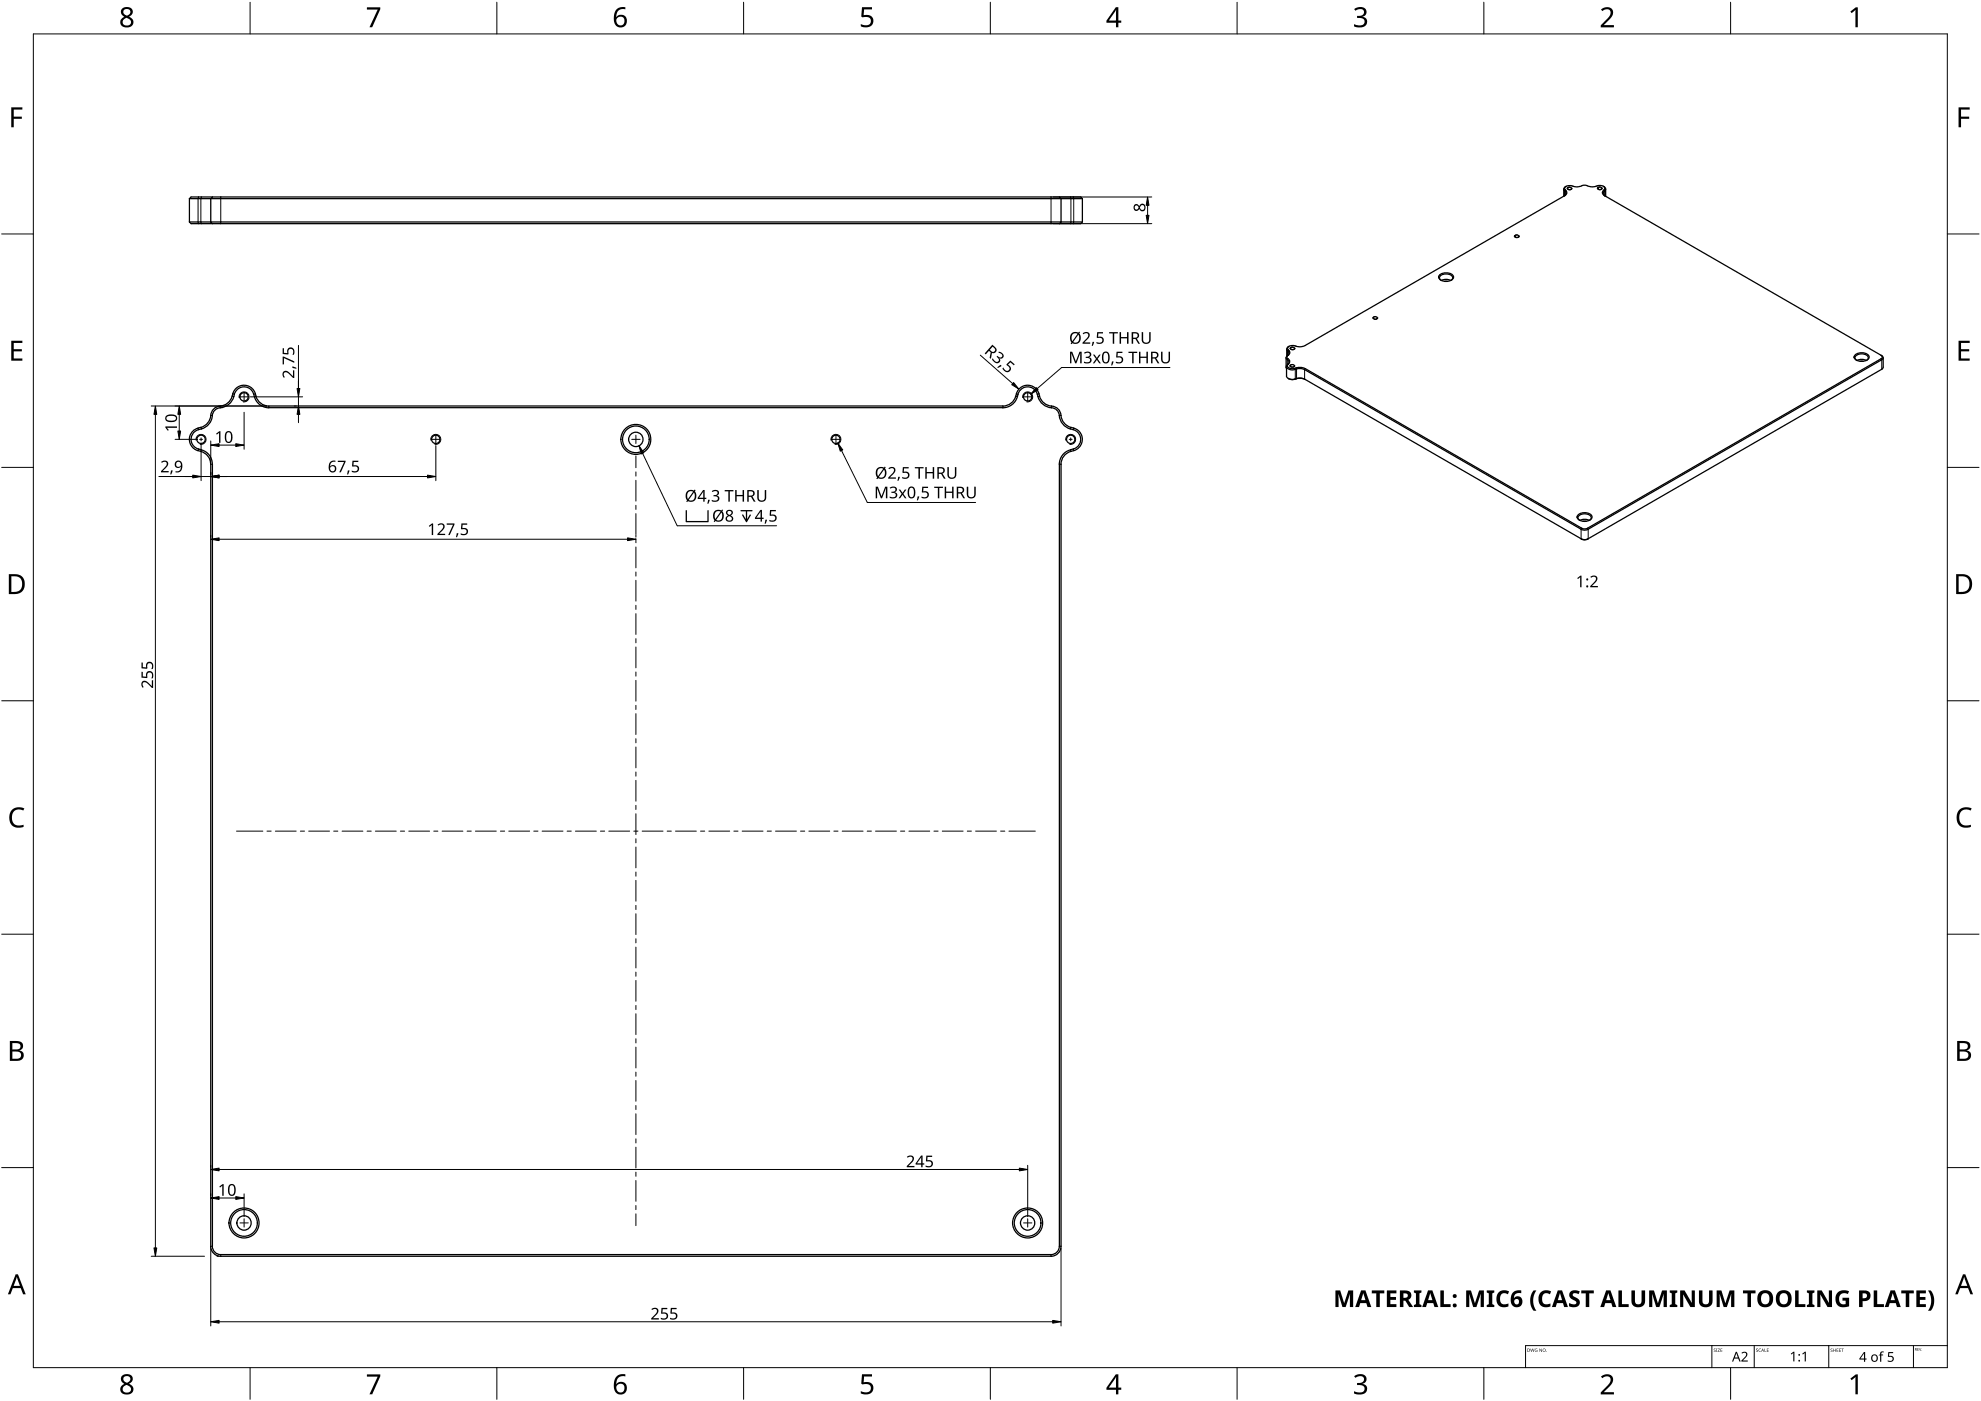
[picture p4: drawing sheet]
<svg xmlns="http://www.w3.org/2000/svg" width="594mm" height="420mm" viewBox="0 0 594 420" stroke-linecap="round" stroke-linejoin="round" font-family="sans-serif">
<g fill="none" stroke="#000" stroke-width=".38">
<path d="M56.8 59.6v7M56.8 59.6l.5-.5h266.8l.5 .5M56.8 59.6h267.8M63.7 59.1l-.5 .5v7l.5 .5M317.7 59.1l.5 .5v7l-.5 .5M324.6 59.6v7M469 56.7v2.1M469.3 57.4l.3 .8-.6 .6M469.4 56l-.5 .7 .5 .7M469.6 57.2l.2 .3v.5l-.6 .7-77.8 44.9M469.6 55.9l-.1 .1M470.2 56.3h1a.54 .54 0 0 1-.5 .6 .54 .54 0 0 1-.5-.6z"/>
<path d="M479 55.8a1.61 1.61 0 0 1 2.2 .8l-.2 .3M479 55.7a4 4 0 0 1-3.5-.1h-.9a5.1 5.1 0 0 1-3.9 .1l-.9 .1-.5 .4-.1 .5 .4 .4M479.2 56.3l.6-.2 .5 .2a.54 .54 0 0 1-.5 .6 .54 .54 0 0 1-.6-.6zM480.8 57.2l-.3 .6 .7 .9M480.8 55.9a.83 .83 0 0 1 .7 .6 .83 .83 0 0 1-.4 .9M481 57.4l-.2 .6 .6 .8M481.1 56.9l-.2 .2M481.2 58.7l83.1 48 .4 .6-.4 .6-88 50.8M481.5 56.7v2.2M56.8 66.6l.5 .5h266.8l.5-.5M56.8 66.6h267.8M454.3 70.7l.6-.2 .5 .2a.54 .54 0 0 1-.5 .5 .54 .54 0 0 1-.6-.5z"/>
<path d="M411.9 95.2l.6-.2 .5 .2a.54 .54 0 0 1-.5 .5 .54 .54 0 0 1-.6-.5zM431.7 82.4a3.2 3.2 0 0 1 4.1 .3 1.4 1.4 0 0 1-1.5 1.7l-1.8-.2a1.07 1.07 0 0 1-.9-.6 1.07 1.07 0 0 1 .1-1.2zM432.1 84.1l-.2-.3a.96 .96 0 0 1 .8-1.5 2.19 2.19 0 0 1 3 1l-.6 .8M432.2 84.1a3.1 3.1 0 0 1 2.9 0M433.2 84.4h.9M69.6 118.8a4.2 4.2 0 0 1-4.2 3.1 3.3 3.3 0 0 0-2.3 3.4 4.1 4.1 0 0 1-2.9 2.9M69.6 118.8a3.6 3.6 0 0 1 3.6-3.3 3.6 3.6 0 0 1 3.6 3.3 4.1 4.1 0 0 0 3.8 3M70.1 119a4.8 4.8 0 0 1-4.7 3.4 2.83 2.83 0 0 0-1.8 2.9 4.7 4.7 0 0 1-4.1 3.6 3.1 3.1 0 0 0-2.2 3.3 3.1 3.1 0 0 0 3.1 2.7M70.3 118.2a3.1 3.1 0 0 1 3.3-2.2 3.1 3.1 0 0 1 2.7 2.9M70.3 118.2l-.2 .7M76.3 119a4.6 4.6 0 0 0 4.3 3.3h220.2M305.1 119a4.6 4.6 0 0 1-4.4 3.3"/>
<path d="M305.1 118.9a3.1 3.1 0 0 1 3.1-2.9 3.1 3.1 0 0 1 3.1 2.9M311.3 119a4.8 4.8 0 0 0 4.6 3.4 2.79 2.79 0 0 1 1.9 2.9l.5 1.3 .9 1 1.8 1.1M385.7 107.3l.1 3.2M385.8 109.9v2.9a2.13 2.13 0 0 0 2.6 .9M385.9 104.7v2.2M386 109.4l-.2 .3a1.75 1.75 0 0 0 2.6 1.1 3.3 3.3 0 0 1 2.8 .1M386.3 109.2l-.2 .2M386.3 104.9a1.02 1.02 0 0 1 .5 1 1.02 1.02 0 0 1-.7 .8l-.1 .6a1.15 1.15 0 0 1 .5 1.8 .81 .81 0 0 0-.4 1 .81 .81 0 0 0 1 .4h1.2M386.3 113.5l.2 .1M386.5 113.6l1.1 .3 .7-.2M386.6 103.9a.88 .88 0 0 0-.7 .8 .88 .88 0 0 0 .5 .8l.1 .5-.2 .5a.79 .79 0 0 0-.6 .7 .79 .79 0 0 0 .6 .8l.2 .6-.3 .6M387 109.5l.6-.2 .5 .2a.54 .54 0 0 1-.5 .6 .54 .54 0 0 1-.6-.6z"/>
<path d="M387.1 104.3l.8-.1 .3 .3-.6 .4-.5-.2zM388.3 113.7a3.2 3.2 0 0 1 2.9 0l83.1 48M388.4 103.8a1.59 1.59 0 0 0-2.3 .8l.2 .3M388.7 113.6a3.7 3.7 0 0 1 2.7 .2M388.7 110.4a3.7 3.7 0 0 1 2.7 .2M388.7 110.3l-.4 .2M391.2 110.8l82.9 48a2.33 2.33 0 0 0 2.1 0M391.4 103.6a3.5 3.5 0 0 1-3 .1M391.4 110.5l82.9 47.9M556.3 106.4a3.1 3.1 0 0 1 4.2 .3 1.38 1.38 0 0 1-1.6 1.6l-1.7-.1a1.05 1.05 0 0 1-1-.6 1.05 1.05 0 0 1 .1-1.2zM556.8 108.1l-.3-.3a.96 .96 0 0 1-.1-1 .96 .96 0 0 1 .9-.5 2.18 2.18 0 0 1 3 1l-.5 .8M556.9 108.1a3.1 3.1 0 0 1 2.8 0"/>
<path d="M557.8 108.4h.9M564.1 106.6l.4 .5-.4 .5M564.1 107.6l-88 50.8-.9 .2-.9-.2M564.3 110.7l-88.2 51M564.7 107.3v2.9l-.4 .6M59.4 128.4a3.5 3.5 0 0 0-2.6 3.8 3.5 3.5 0 0 0 3.4 3.2 3.9 3.9 0 0 1 3 3.8M60.3 128.1l-.9 .3M60.4 134.9a4.4 4.4 0 0 1 3.3 4.3M63.2 139.2v234.6M63.7 139.2v234.6M80.6 121.8h220.2M300.7 121.8a4.2 4.2 0 0 0 4.1-3.7 3.5 3.5 0 0 1 3.8-2.6 3.5 3.5 0 0 1 3.1 3.3 4.3 4.3 0 0 0 4.3 3.1 3.2 3.2 0 0 1 2.3 3.4 4.1 4.1 0 0 0 2.8 2.9"/>
<path d="M317.7 139.2v234.6M321 128.6a3.1 3.1 0 0 1 3.1 3.2 3.1 3.1 0 0 1-3.1 3.1M321 134.9a4.5 4.5 0 0 0-3.3 4.3M321.1 135.4a4 4 0 0 0-2.9 3.8v234.6a3 3 0 0 1-3 3h-249a3 3 0 0 1-3-3M321.1 128.1l.9 .3M322 128.4a3.6 3.6 0 0 1 2.5 3.8 3.6 3.6 0 0 1-3.3 3.2M473.3 154.4a3.1 3.1 0 0 1 4.1 .3 1.4 1.4 0 0 1-1.6 1.6l-1.7-.1a1.07 1.07 0 0 1-1-.7 1.07 1.07 0 0 1 .2-1.1zM473.7 156l-.3-.2a.96 .96 0 0 1-.1-1 .96 .96 0 0 1 .9-.6 2.16 2.16 0 0 1 3 1.1l-.5 .7M473.8 156.1a3.1 3.1 0 0 1 2.8 0M474.7 156.3h1M474.1 161.6a2.33 2.33 0 0 0 2.1 0M474.3 161.7l.9 .2 .9-.2"/>
<path d="M63.7 373.8a2.54 2.54 0 0 0 2.5 2.5h249a2.48 2.48 0 0 0 2.5-2.5"/>
<circle cx="73.2" cy="119" r="1.26"/>
<circle cx="308.2" cy="119" r="1.26"/>
<circle cx="60.3" cy="131.8" r="1.26"/>
<circle cx="130.7" cy="131.8" r="1.26"/>
<circle cx="190.7" cy="131.8" r="2.16"/>
<circle cx="190.7" cy="131.8" r="4.5"/>
<circle cx="190.7" cy="131.8" r="4"/>
<circle cx="250.7" cy="131.8" r="1.25"/>
<circle cx="321.1" cy="131.8" r="1.25"/>
<circle cx="73.2" cy="366.8" r="4.5"/>
<circle cx="73.2" cy="366.8" r="4"/>
<circle cx="73.2" cy="366.8" r="2.16"/>
<circle cx="308.2" cy="366.8" r="4.5"/>
<circle cx="308.2" cy="366.8" r="4"/>
<circle cx="308.2" cy="366.8" r="2.16"/>
</g>
<g fill="none" stroke="#000" stroke-width=".3">
<path d="M59.5 59.1v8M60.4 59.1v8M66.2 59.1v8M315.2 59.1v8M321 59.1v8M321.9 59.1v8M469.4 56.9l-.2 .3v1.5M469.6 57.1l-.2 .3v1.1M480.9 57.1l.2 .3v1.2M481.1 56.9l.2 .3v1.5M69.6 118.8l.5 .1M69.8 118.1l.5 .1"/>
<path d="M76.6 118.1l-.5 .1M76.8 118.8l-.5 .1M304.6 118.8l.5 .1M304.8 118.1l.5 .1M311.6 118.1l-.5 .1M311.8 118.8l-.5 .1M386.2 107.5l-.1 .3v1.6l.2-.1M386.2 106.6l-.1 .1M386.3 104.9l-.2 .3v1.5M386.5 109l-.2 .2M386.5 105.1l-.2 .3v1.1M388.3 110.5v3.2"/>
<path d="M388.7 110.3v3.3M391.4 110.5l-.2 .3v2.9M564.1 107.6l.2 .3v2.8M59.4 128.4l.1 .5M59.5 134.7l-.1 .4M60.3 128.1l.1 .5M60.4 134.9l-.2 .5M63.2 124.6h.5M63.7 139.2h-.5M66 121.8v.5M80.6 121.8v.5M300.8 121.8v.5"/>
<path d="M315.4 121.8l-.1 .5M318.2 124.6h-.5M318.2 139.2h-.5M321 134.9l.2 .5M321.1 128.1l-.1 .5M321.9 134.7l.1 .4M322 128.4l-.1 .5M474.3 158.4l-.1 .3v2.9M476.1 158.4l.2 .3v2.9M63.7 373.8h-.5M66.2 376.3v.5M315.2 376.3v.5"/>
<path d="M317.7 373.8h.5"/>
</g>
<path d="M71.7 119.3a1.51 1.51 0 0 1 1.5-1.8 1.51 1.51 0 0 1 1.5 1.6 1.51 1.51 0 0 1-1.8 1.4M306.7 119.3a1.51 1.51 0 0 1 1.4-1.8 1.51 1.51 0 0 1 1.6 1.6 1.51 1.51 0 0 1-1.8 1.4M58.8 132a1.51 1.51 0 0 1 1.4-1.7 1.51 1.51 0 0 1 1.6 1.6 1.51 1.51 0 0 1-1.8 1.4M129.2 132a1.51 1.51 0 0 1 1.4-1.7 1.51 1.51 0 0 1 1.6 1.6 1.51 1.51 0 0 1-1.8 1.4M249.2 132a1.51 1.51 0 0 1 1.4-1.7 1.51 1.51 0 0 1 1.6 1.6 1.51 1.51 0 0 1-1.8 1.4M319.6 132a1.51 1.51 0 0 1 1.4-1.7 1.51 1.51 0 0 1 1.6 1.6 1.51 1.51 0 0 1-1.8 1.4" fill="none" stroke="#000" stroke-width=".3"/>
<path d="M470.8 56.1l-.8 .2a.76 .76 0 0 0 .7 .6 .76 .76 0 0 0 .7-.4M479.9 56l-.8 .3a.72 .72 0 0 0 .6 .6 .72 .72 0 0 0 .8-.5M455 70.4l-.8 .3a.73 .73 0 0 0 .6 .6 .73 .73 0 0 0 .8-.5M412.6 94.9l-.8 .3a.73 .73 0 0 0 .6 .6 .73 .73 0 0 0 .8-.5M387.7 109.3l-.8 .2a.75 .75 0 0 0 .6 .6 .75 .75 0 0 0 .8-.4M387.7 104.1l-.8 .2a.76 .76 0 0 0 .7 .6 .76 .76 0 0 0 .8-.5" fill="none" stroke="#000" stroke-width=".3"/>
<path d="M10 10.2h574v400h-574z" fill="none" stroke="#000" stroke-width=".3"/>
<g fill="none" stroke="#000" stroke-width=".3">
<path d="M75 .7v9.5M149 .7v9.5M223 .7v9.5M297 .7v9.5M371 .7v9.5M445 .7v9.5M519 .7v9.5M.5 70.2h9.5M584 70.2h9.5M10 140.2h-9.5M584 140.2h9.5M.5 210.2h9.5"/>
<path d="M584 210.2h9.5M.5 280.2h9.5M593.5 280.2h-9.5M10 350.2h-9.5M584 350.2h9.5M75 410.2v9.5M149 410.2v9.5M223 410.2v9.5M297 410.2v9.5M371 410.2v9.5M445 410.2v9.5M519 410.2v9.5"/>
</g>
<g fill="#000">
<path d="M110 2.2h4v.6l-2.4 5.4h-.8l2.5-5.3h-3.3zM258.5 2.2h3v.6h-2.4l-.1 1.8a1.98 1.98 0 0 1 2.3 .2 1.98 1.98 0 0 1 .5 2.3 2.71 2.71 0 0 1-3.7 .8v-.7a1.93 1.93 0 0 0 3-.6 1.37 1.37 0 0 0-.5-1.4 1.37 1.37 0 0 0-1.4-.1l-.5 .1-.4-.2zM406.1 2.7a2.32 2.32 0 0 1 3.7 .6v.3a1.45 1.45 0 0 1-1.2 1.4 1.59 1.59 0 0 1 1.4 1.8 1.59 1.59 0 0 1-1.8 1.4l-2.1-.3v-.7a2.12 2.12 0 0 0 3.1-.5 1.21 1.21 0 0 0-1.6-1.3h-.6v-.6a1.53 1.53 0 0 0 2.1-1.2 1.49 1.49 0 0 0-2.6-.4zM480.1 2.8a2.03 2.03 0 0 1 2.1-.7 2.03 2.03 0 0 1 1.6 1.6 3.9 3.9 0 0 1-1.6 2.6l-1.2 1.2h3v.7h-4v-.6l1.6-1.6a2.56 2.56 0 0 0 1.2-2.8 1.62 1.62 0 0 0-2.3 .1zM554.9 3.5l1.6-1.3h.6v6h-.7v-5.2l-1.1 .9zM3.4 32.2h3.3v.7h-2.6v2.1h2.5v.6h-2.5v2.6h-.7zM587.4 32.2h3.3v.7h-2.6v2.1h2.4v.6h-2.4v2.6h-.7zM3.4 102.2h3.3v.7h-2.6v1.8h2.5v.7h-2.5v2.1h2.6v.7h-3.3zM587.4 102.2h3.3v.7h-2.6v1.8h2.4v.7h-2.4v2.1h2.6v.7h-3.3zM3.5 242.9a3.3 3.3 0 0 1 3.8-.5l-.3 .7a2.26 2.26 0 0 0-2.6 .1 2.26 2.26 0 0 0-.8 2.5 2.12 2.12 0 0 0 3.1 1.7l.4-.1v.7a2.98 2.98 0 0 1-3.4-.4 2.98 2.98 0 0 1-.8-3.3zM587.5 242.9a3.3 3.3 0 0 1 3.8-.5l-.3 .7a2.26 2.26 0 0 0-2.7 .1 2.26 2.26 0 0 0-.7 2.5 2.12 2.12 0 0 0 3.1 1.7l.3-.1v.7a2.98 2.98 0 0 1-3.4-.4 2.98 2.98 0 0 1-.8-3.3zM110 412.2h4v.5l-2.4 5.5h-.8l2.5-5.3h-3.3z"/>
<path d="M258.5 412.1h3v.7h-2.4l-.1 1.7 .9-.1a1.89 1.89 0 0 1 2 2.1 1.89 1.89 0 0 1-2.2 1.7l-1.6-.3v-.7a1.94 1.94 0 0 0 3-.6 1.37 1.37 0 0 0-.5-1.4 1.37 1.37 0 0 0-1.4-.1l-.5 .1-.4-.2zM406.1 412.7a2.32 2.32 0 0 1 3.7 .5 1.47 1.47 0 0 1-1.2 1.8 1.59 1.59 0 0 1 1.4 1.8 1.59 1.59 0 0 1-1.8 1.4l-2.1-.3v-.7a2.12 2.12 0 0 0 3.1-.5 1.21 1.21 0 0 0-1.6-1.3h-.6v-.7a1.53 1.53 0 0 0 2.1-1.1 1.48 1.48 0 0 0-2.6-.4zM480.1 412.8a2.03 2.03 0 0 1 2.1-.7 2.03 2.03 0 0 1 1.6 1.6 3.9 3.9 0 0 1-1.6 2.6l-1.2 1.2h3v.7h-4v-.6l1.6-1.6a2.56 2.56 0 0 0 1.2-2.8 1.62 1.62 0 0 0-2.3 .1zM554.9 413.4l1.6-1.2h.6v6h-.7v-5.3l-1.1 1z"/>
<path d="M36.5 2.7a1.93 1.93 0 0 1 3.3 .8 1.67 1.67 0 0 1-1.1 1.5 1.71 1.71 0 0 1 1.2 2.2 1.71 1.71 0 0 1-2.3 1 1.61 1.61 0 0 1-1.5-1.4 1.61 1.61 0 0 1 1.2-1.8 1.58 1.58 0 0 1-.8-2.3zM37 5.9l-.2 .7a1.19 1.19 0 0 0 1.5 1.1 1.19 1.19 0 0 0 .7-1.8 1.1 1.1 0 0 0-2 0zM37.1 3.7a1 1 0 0 0 2 0 1 1 0 0 0-2 0z"/>
<path d="M184.9 2.8a2.89 2.89 0 0 1 2.6-.6v.6a2.02 2.02 0 0 0-2.6 2.3 1.83 1.83 0 0 1 2.5-.3 1.83 1.83 0 0 1 .3 2.6 2.07 2.07 0 0 1-2.6 .6 2.07 2.07 0 0 1-1-2.4 4 4 0 0 1 .8-2.8zM184.8 6.3a1.3 1.3 0 0 0 2.6 0 1.3 1.3 0 0 0-2.6 0z"/>
<path d="M334.6 2.2h.8v4h.9v.6h-.9v1.4h-.7v-1.4h-2.9v-.6zM334.7 3l-2.2 3.2h2.2z"/>
<path d="M2.6 172.2h1.9a2.68 2.68 0 0 1 2.9 2.9 2.78 2.78 0 0 1-3.1 3.1h-1.7zM3.4 172.8v4.7h.8a2.12 2.12 0 0 0 2.4-2.4 2.03 2.03 0 0 0-2.2-2.3z"/>
<path d="M586.6 172.2h1.9a2.68 2.68 0 0 1 2.9 2.9 2.78 2.78 0 0 1-3.1 3.1h-1.7zM587.4 172.8v4.7h.8a2.12 2.12 0 0 0 2.4-2.4 2.03 2.03 0 0 0-2.2-2.3z"/>
<path d="M3 312.2h1.7a1.68 1.68 0 0 1 2.2 1.7 1.37 1.37 0 0 1-1.1 1.1 1.61 1.61 0 0 1 1.3 2 1.61 1.61 0 0 1-2 1.2h-2.1zM3.7 315.4v2.1h1.2a1.13 1.13 0 0 0 1.4-1.1 1.13 1.13 0 0 0-1.4-1zM3.7 312.8v1.9h1.1a1.02 1.02 0 0 0 1.3-1 1.02 1.02 0 0 0-1.4-.9z"/>
<path d="M586.9 312.2h1.7a1.68 1.68 0 0 1 2.3 1.7 1.37 1.37 0 0 1-1.1 1.1 1.61 1.61 0 0 1 1.3 2 1.61 1.61 0 0 1-2.1 1.2h-2.1zM587.7 315.4v2.1h1.2a1.13 1.13 0 0 0 1.4-1.1 1.13 1.13 0 0 0-1.5-1zM587.7 312.8v1.9h1.1a1.02 1.02 0 0 0 1.3-1 1.02 1.02 0 0 0-1.4-.9z"/>
<path d="M4.7 382.2h.7l2.3 6h-.8l-.7-1.9h-2.4l-.7 1.9h-.7zM5 382.9l-.9 2.7h1.9z"/>
<path d="M588.7 382.2h.7l2.3 6h-.8l-.7-1.9h-2.4l-.7 1.9h-.8zM589 382.9l-.9 2.7h1.9z"/>
<path d="M36.5 412.7a1.93 1.93 0 0 1 3.3 .8 1.67 1.67 0 0 1-1.1 1.5 1.71 1.71 0 0 1 1.2 2.2 1.71 1.71 0 0 1-2.3 1 1.61 1.61 0 0 1-1.5-1.5 1.61 1.61 0 0 1 1.2-1.7 1.58 1.58 0 0 1-.8-2.3zM37 415.9a1.16 1.16 0 0 0 .9 1.8 1.16 1.16 0 0 0 1.2-1.6 1.28 1.28 0 0 0-2.1-.2zM37 413.7a1 1 0 0 0 2 0 1 1 0 0 0-2 0z"/>
<path d="M184.9 412.8a2.89 2.89 0 0 1 2.6-.6v.6a2.02 2.02 0 0 0-2.6 2.3 1.83 1.83 0 0 1 2.5-.3 1.83 1.83 0 0 1 .3 2.6 2.07 2.07 0 0 1-2.5 .6 2.07 2.07 0 0 1-1.1-2.4 4 4 0 0 1 .8-2.8zM184.8 416.3a1.3 1.3 0 0 0 2.6 0 1.3 1.3 0 0 0-2.6 0z"/>
<path d="M334.6 412.2h.8v3.9h.9v.7h-.9v1.4h-.7v-1.4h-2.9v-.6zM334.7 412.9l-2.2 3.2h2.2z"/>
</g>
<path d="M513.4 403.6v6.6M526.1 403.6v6.6M548.4 403.6v6.6M573.8 403.6v6.6M584 403.6h-126.5v6.6" fill="none" stroke="#000" stroke-width=".3"/>
<g fill="#000">
<path d="M458.9 404.4l.3 .9 .3-.9 .3 .9 .3-.9-.2 1-.4-.8-.3 .8zM460.4 404.6l.6-.1-.5 .1-.1 .3 .3 .4h.2v-.3l-.2-.1h.4v.5l-.7-.1zM461.6 404.4l.7 .8 .1-.8v1l-.7-.8-.1 .8zM514 404.5h.5l-.5 .2 .5 .5-.2 .2-.4-.1a.23 .23 0 0 0 .4 .1 .23 .23 0 0 0 0-.4l-.3-.2zM514.6 404.4h.4v1h-.4zM515.1 404.4h.7l-.5 .9 .5 .1h-.7l.5-.8zM516 404.4h.5l-.4 .2v.3h.4l-.4 .1v.3l.4 .1h-.5zM522.2 405.7a1.01 1.01 0 0 1 1.7 0 1.01 1.01 0 0 1-.5 1.5l-.7 .8h1.4v.3h-1.9v-.3l1.1-1a.69 .69 0 0 0 .3-1.1 .69 .69 0 0 0-1.2 .1zM526.7 404.5h.5l-.5 .2 .5 .5-.2 .2-.4-.1a.23 .23 0 0 0 .4 .1 .23 .23 0 0 0 0-.4l-.3-.2zM527.5 404.6l.6-.1h-.3a.4 .4 0 0 0-.3 .5 .4 .4 0 0 0 .6 .3l-.3 .1-.3-.1zM529.2 404.4l.1 .9 .4 .1h-.5zM529.9 404.4h.5l-.4 .2v.3h.4l-.4 .1v.3l.4 .1h-.5z"/>
<path d="M537 406l1.1-.6v2.9h-.3v-2.6l-.6 .5zM540.5 406l1.1-.6v2.9h-.4v-2.6l-.5 .5zM549 404.5h.6l-.5 .2 .5 .5-.3 .2-.3-.1a.23 .23 0 0 0 .3 .1 .23 .23 0 0 0 0-.4l-.3-.2zM549.8 404.4l.1 .5h.5l.1-.5v1l-.1-.4h-.5l-.1 .4zM550.8 404.4h.5l-.4 .2v.3h.4l-.4 .1v.3l.4 .1h-.5zM551.5 404.4h.6l-.4 .2v.3h.4l-.4 .1v.3l.4 .1h-.6zM552.2 404.4h.7l-.3 .2v.8l-.1-.8zM564 405.5l1-.2-.1 .3h-.5l-.2 .2v.4h.5v.3h-.5v1.9h-.4v-1.9h-.4l.4-.3zM566.3 405.5h1.4v.3h-1.1l-.1 .9a1 1 0 0 1 1.5 .9 1 1 0 0 1-1.6 .8l-.3-.1v-.4l.2 .1a.73 .73 0 0 0 1 .1 .73 .73 0 0 0 0-1.1l-1.1-.1zM575 404.3h.4l-.3 .1v.2h.3l-.3 .1v.3l.3 .1h-.4zM575.5 404.3l.3 .7 .4-.7-.3 .8z"/>
<path d="M458 404.4l.7 .2-.1 .7-.6 .1zM458.2 404.6v.7h.3l.1-.6z"/>
<path d="M462.5 404.9a.5 .5 0 0 1 1 0 .5 .5 0 0 1-1 0zM462.8 404.9a.36 .36 0 0 0 .7 0 .36 .36 0 0 0-.7 0z"/>
<path d="M520.5 405.4h.4l1.1 2.9h-.4l-.3-.9h-1.2l-.3 .9h-.4zM520.7 405.8l-.5 1.3h1z"/>
<path d="M528.5 404.4l.5 1-.2-.3h-.4l-.3 .3zM528.6 404.6l-.2 .4h.3z"/>
<path d="M559 405.5h.3v1.9h.5v.3h-.5v.7h-.3v-.7h-1.4v-.3zM559 405.8l-1.1 1.6h1.1z"/>
<path d="M561 407.3a1.08 1.08 0 0 1 2.1 0 1.08 1.08 0 0 1-2.1 0zM561.7 406.6a.8 .8 0 0 0-.2 1.1 .8 .8 0 0 0 1.1 .2l.2-.4a.71 .71 0 0 0-.2-.9 .71 .71 0 0 0-.9 0z"/>
<path d="M574.3 404.3h.2a.23 .23 0 0 1 .3 .1 .23 .23 0 0 1-.2 .3l.3 .4-.5-.3-.1 .3zM574.4 404.4v.3l.3-.1z"/>
<circle cx="463.8" cy="405.3" r=".09"/>
<circle cx="539.6" cy="408.1" r=".27"/>
<circle cx="539.6" cy="406.3" r=".27"/>
<circle cx="576.3" cy="405" r=".07"/>
</g>
<g fill="#000">
<path d="M342.4 99.6h.4v2.3a.9 .9 0 0 0 .9 .9 .9 .9 0 0 0 .9-.9v-2.3h.5v2.3a1.34 1.34 0 0 1-1.4 1.2 1.34 1.34 0 0 1-1.3-1.2zM84.8 104.4h.4v1.4l1 .1-.1-.5a1.13 1.13 0 0 1 1.4-1.2 1.13 1.13 0 0 1 .8 1.6l-.2 .6h-.4l.1-.2a.89 .89 0 0 0 .1-1.2 .89 .89 0 0 0-1.2-.2l-.3 1.5-1.6-.1zM87.7 109.9l1.2 .4v.3l-1.2-.2zM85 111.5a1.5 1.5 0 0 1 2.1 .6l.8 .7v-1.7h.4v2.3h-.4l-1.3-1.3a.83 .83 0 0 0-1.3-.4 .83 .83 0 0 0 .1 1.4l-.3 .2a1.47 1.47 0 0 1-.1-1.8zM84.8 106.9l3.5 1.5v.4l-3.1-1.4v1.9h-.4zM299.1 110.1l.9-.7 .4 .3-1.1 .6zM299.5 105.5a1.25 1.25 0 0 1 1.2 .5 1.25 1.25 0 0 1 .1 1.3l-.5 .3-.6-.2a.98 .98 0 0 1-.2 1.5 .98 .98 0 0 1-1.4-.4l-.6-.8 .2-.3 .3 .5a.81 .81 0 0 0 .8 .7 .81 .81 0 0 0 .8-.7l-.7-.9 .2-.3a.76 .76 0 0 0 .8 .6 .76 .76 0 0 0 .7-.7l-.5-.5-.6-.3zM300.9 110.2l.1 .2a.89 .89 0 0 0 .8 .9 .89 .89 0 0 0 .9-.9l-.9-1.1 1.2-1.2 1.3 1.2-.3 .3-1-.9-.7 .7a1.19 1.19 0 0 1 .5 2 1.19 1.19 0 0 1-2-.5l-.2-.4zM320.9 105.5h.6l1.1 2.8 1.1-2.8h.7v3.5h-.5l.1-3.1-1.2 3.1h-.4l-1.1-3.1v3.1h-.4zM324.7 100a1.21 1.21 0 0 1 1.9-.1 1.21 1.21 0 0 1-.5 1.9l-.9 .9h1.7v.4h-2.3v-.4l1.3-1.2a.83 .83 0 0 0 .4-1.4 .83 .83 0 0 0-1.4 .2zM325.1 105.8a1.21 1.21 0 0 1 1.3-.4 1.21 1.21 0 0 1 .8 1.1l-.2 .4-.5 .2a.98 .98 0 0 1 .9 1.3 .98 .98 0 0 1-1.4 .6l-.9-.2v-.4l.4 .2a.81 .81 0 0 0 1.1 0 .81 .81 0 0 0 .2-1l-1.2-.3v-.3a.76 .76 0 0 0 1-.1 .76 .76 0 0 0 0-1l-.6-.1-.7 .3zM327.6 102.5l.5 .1-.4 1.1h-.3z"/>
<path d="M327.8 106.3h.5l.6 1 .7-1h.5l-.9 1.3 .9 1.4h-.5l-.7-1.1-.7 1.1h-.5l1-1.4zM329 99.6h1.8v.4h-1.4l-.1 1a1.17 1.17 0 0 1 1.7 1 1.17 1.17 0 0 1-1.6 1.1l-.6-.1v-.5l.2 .1a.89 .89 0 0 0 1.2 .1 .89 .89 0 0 0 .2-1.2l-1.5-.2zM333.5 108.4l.4 .1-.4 1.1h-.3zM332.6 99.6h2.6v.4h-1.1v3.1h-.4v-3.1h-1.1zM334.8 105.5h1.8v.4h-1.4l-.1 1 .6-.1a1.13 1.13 0 0 1 1.1 1.4 1.13 1.13 0 0 1-1.5 .8l-.7-.2v-.4l.2 .1a.89 .89 0 0 0 1.2 .1 .89 .89 0 0 0 .2-1.2l-1.5-.3zM335.8 99.6h.4v1.5h1.8v-1.5h.4v3.5h-.4v-1.6h-1.8v1.6h-.4zM338.4 105.5h2.6v.4h-1v3.1h-.5v-3.1h-1.1zM341.6 105.5h.4v1.5h1.8v-1.5h.4v3.5h-.4v-1.7h-1.8v1.7h-.4zM348.2 105.5h.4v2.2a.9 .9 0 0 0 .9 .9 .9 .9 0 0 0 .9-.9v-2.2h.5v2.2a1.34 1.34 0 0 1-1.4 1.3 1.34 1.34 0 0 1-1.3-1.3zM49.6 127.9h3.5v.4h-3.1l.6 .7-.3 .2-.7-1zM64.8 130.1l1-.8h.3v3.5h-.4v-3l-.7 .5zM105.7 138.2h1.8v.4h-1.4l-.1 1a1.17 1.17 0 0 1 1.7 .9 1.17 1.17 0 0 1-1.6 1.2l-.6-.2v-.4l.2 .1a.89 .89 0 0 0 1.2 .1 .89 .89 0 0 0 .1-1.2l-1.4-.3z"/>
<path d="M48.3 138.5a1.21 1.21 0 0 1 2 0 1.21 1.21 0 0 1-.6 1.8l-.9 1h1.8v.4h-2.3v-.4l1.2-1.3a.83 .83 0 0 0 .4-1.3 .83 .83 0 0 0-1.3 .1zM51.3 141.1h.5l-.4 1.2h-.4zM101.3 138.2h2.3l-1.4 3.5h-.5l1.5-3.1h-1.9zM104.3 141.1h.5l-.4 1.2h-.3zM137 159.9l.5 .1-.4 1.1h-.4zM138.4 157h1.7v.4h-1.4v1l.5-.1a1.13 1.13 0 0 1 1.1 1.4 1.13 1.13 0 0 1-1.5 .8l-.6-.2v-.4l.1 .1a.89 .89 0 0 0 1.3 .1 .89 .89 0 0 0 .1-1.2l-1.5-.3zM205.7 153l.3 .2v3h6.1v-3l.3-.2 .1 3.5-6.8 .1zM212.4 149.9h.5l-.5 1.2h-.3zM213.5 147.3a1.19 1.19 0 0 1 1.3-.5 1.19 1.19 0 0 1 .8 1.1l-.3 .5-.4 .2a.98 .98 0 0 1 .8 1.2 .98 .98 0 0 1-1.3 .7l-1-.2v-.4l.5 .2a.81 .81 0 0 0 1 0 .81 .81 0 0 0 .2-1l-1.1-.3v-.3a.76 .76 0 0 0 .9-.1 .76 .76 0 0 0 .1-1l-.7-.1-.6 .3zM217.3 147h2.6v.4h-1v3h-.5v-3h-1.1zM220.5 147h.4v1.4h1.8v-1.4h.4v3.4h-.4v-1.6h-1.8v1.6h-.4zM222.1 153l3.6 .1-.2 .3h-1.4v2.3l.7-1.4 .4 .2-1.2 2.1-.3-.1-1.2-2 .4-.2 .8 1.4v-2.3l-1.5-.1z"/>
<path d="M227.1 147h.4v2.2a.9 .9 0 0 0 .9 .9 .9 .9 0 0 0 .9-.9v-2.2h.5v2.2a1.34 1.34 0 0 1-1.4 1.3 1.34 1.34 0 0 1-1.3-1.3zM229.5 155.9h.5l-.4 1.2h-.3zM230.9 152.9h1.8v.4h-1.4l-.1 1a1.17 1.17 0 0 1 1.7 1 1.17 1.17 0 0 1-1.6 1.2l-.6-.2v-.4l.2 .1a.89 .89 0 0 0 1.2 0 .89 .89 0 0 0 .2-1.2l-1.5-.2zM262.6 146h.7l1 2.8 1.2-2.8h.6v3.4h-.4v-3l-1.2 3h-.3l-1.2-3v3h-.4zM266.4 140.4a1.21 1.21 0 0 1 2 0 1.21 1.21 0 0 1-.6 1.9l-.9 .9h1.8v.4h-2.3v-.4l1.2-1.3a.83 .83 0 0 0 .4-1.3 .83 .83 0 0 0-1.4 .1zM266.8 146.3a1.21 1.21 0 0 1 1.3-.4 1.21 1.21 0 0 1 .9 1l-.3 .5-.4 .2a.98 .98 0 0 1 .8 1.2 .98 .98 0 0 1-1.3 .7l-1-.2v-.4l.5 .2a.81 .81 0 0 0 1 0 .81 .81 0 0 0 .2-1l-1.2-.3v-.3a.76 .76 0 0 0 1-.1 .76 .76 0 0 0 .1-1l-.7-.1-.7 .3zM269.4 143l.5 .1-.5 1.1h-.3zM269.5 146.8h.5l.7 1 .6-1h.5l-.9 1.3 1 1.3h-.5l-.7-1-.8 1h-.4l.9-1.3zM270.8 140.1h1.7v.4h-1.4l-.1 1 .6-.1a1.13 1.13 0 0 1 1.1 1.4 1.13 1.13 0 0 1-1.5 .8l-.7-.2v-.4l.2 .1a.89 .89 0 0 0 1.3 .1 .89 .89 0 0 0 .1-1.2l-1.5-.3zM275.2 148.9h.5l-.4 1.2h-.4zM274.3 140.1h2.7v.4h-1.1v3.1h-.5v-3.1h-1.1zM276.6 146h1.7v.3h-1.4v1.1l.5-.1a1.13 1.13 0 0 1 1.2 1.3 1.13 1.13 0 0 1-1.6 .9l-.6-.2v-.4l.2 .1a.89 .89 0 0 0 1.2 .1 .89 .89 0 0 0 .1-1.3l-1.5-.2z"/>
<path d="M277.5 140.1h.4v1.5h1.8v-1.5h.5v3.5h-.5v-1.7h-1.8v1.7h-.4zM280.2 146h2.6v.3h-1.1v3.1h-.5v-3.1h-1zM283.3 146h.4v1.4h1.8v-1.4h.5v3.4h-.5v-1.6h-1.8v1.6h-.4zM284.1 140.1h.4v2.2a.9 .9 0 0 0 1 .9 .9 .9 0 0 0 .9-.9v-2.2h.4v2.2a1.34 1.34 0 0 1-1.4 1.3 1.34 1.34 0 0 1-1.3-1.3zM289.9 146h.5v2.2a.9 .9 0 0 0 .9 .9 .9 .9 0 0 0 .9-.9v-2.2h.4v2.2a1.34 1.34 0 0 1-1.3 1.3 1.34 1.34 0 0 1-1.4-1.3zM128.6 157.7l.9-.7h.4v3.5h-.4v-3.1l-.7 .6zM131.2 157.3a1.21 1.21 0 0 1 2 0 1.21 1.21 0 0 1-.6 1.9l-.9 .9h1.8v.4h-2.3v-.4l1.2-1.3a.83 .83 0 0 0 .4-1.3 .83 .83 0 0 0-1.3 .1zM134 157h2.3l-1.4 3.5h-.5l1.4-3.1h-1.8zM473 173.4l.9-.8h.4v3.5h-.4v-3l-.7 .6zM476.9 173a1.21 1.21 0 0 1 2-.1 1.21 1.21 0 0 1-.6 1.9l-.9 .9h1.8v.4h-2.3v-.3l1.2-1.3a.83 .83 0 0 0 .4-1.3 .83 .83 0 0 0-1.3 .1zM42.4 198.7h.4v1.4l1 .1a1.17 1.17 0 0 1 1-1.8 1.17 1.17 0 0 1 1.2 1.6l-.2 .7h-.4l.1-.2a.89 .89 0 0 0 0-1.3 .89 .89 0 0 0-1.2-.1l-.2 1.5-1.7-.2zM42.4 201.5h.4v1.4h1v-.5a1.13 1.13 0 0 1 1.3-1.1 1.13 1.13 0 0 1 .9 1.5l-.2 .6h-.4l.1-.1a.89 .89 0 0 0 0-1.3 .89 .89 0 0 0-1.2-.1l-.2 1.5-1.7-.2z"/>
<path d="M42.6 204.4a1.5 1.5 0 0 1 2.2 .6l.7 .8v-1.8h.4v2.3h-.3l-1.3-1.2a.83 .83 0 0 0-1.3-.4 .83 .83 0 0 0 .1 1.3l-.3 .3a1.47 1.47 0 0 1-.2-1.9zM65.8 355.9l.9-.8h.4v3.5h-.4v-3l-.7 .5zM272 346.9a1.21 1.21 0 0 1 1.9 0 1.21 1.21 0 0 1-.5 1.8l-.9 1h1.7v.4h-2.3v-.4l1.3-1.3a.83 .83 0 0 0 .3-1.3 .83 .83 0 0 0-1.3 .1zM277.8 346.6h1.7v.4h-1.3l-.1 1a1.19 1.19 0 0 1 1.7 1.1 1.19 1.19 0 0 1-1.8 1l-.4-.2v-.4l.2 .1a.89 .89 0 0 0 1.2 .1 .89 .89 0 0 0 .1-1.2l-1.4-.3zM195.3 392.6a1.21 1.21 0 0 1 2-.1 1.21 1.21 0 0 1-.6 1.9l-.9 .9h1.8v.4h-2.3v-.3l1.2-1.3a.83 .83 0 0 0 .4-1.3 .83 .83 0 0 0-1.3 .1zM198.4 392.2h1.7v.4h-1.4v1a1.17 1.17 0 0 1 1.7 1 1.17 1.17 0 0 1-1.6 1.2l-.6-.2v-.4l.2 .1a.89 .89 0 0 0 1.2 0 .89 .89 0 0 0 .1-1.2l-1.5-.2zM201.2 392.2h1.7v.4h-1.4l-.1 1a1.17 1.17 0 0 1 1.8 1 1.17 1.17 0 0 1-1.6 1.2l-.6-.2v-.4l.1 .1a.89 .89 0 0 0 1.3 0 .89 .89 0 0 0 .1-1.2l-1.5-.2zM400.5 387h1.4l1.2 3.8 1.3-3.8h1.4v5h-1l.1-3.9-1.3 3.9h-1l-1.2-3.9v3.9h-.9zM411.4 387h3.7v.9h-1.3v4.1h-1.1v-4.1h-1.3zM415.9 387h2.9v.9h-1.8v1.1h1.6v.8h-1.6v1.3h1.8v.9h-2.9zM424 387h2.3v.6l-.6 .3v3.2l.6 .3v.6h-2.3v-.6l.6-.3v-3.2l-.6-.3zM431.9 387h1.1v4.1h2v.9h-3.1z"/>
<path d="M439.7 387h1.4l1.2 3.8 1.3-3.8h1.4v5h-1l.1-3.9-1.3 3.9h-1l-1.2-3.9v3.9h-.9zM445.9 387h2.2v.6l-.6 .3v3.2l.6 .3v.6h-2.2v-.6l.6-.3v-3.2l-.6-.3zM449.4 387.6a2.66 2.66 0 0 1 3.1-.3l-.3 .8-1.1-.3a1.7 1.7 0 0 0-1.2 2.3 1.7 1.7 0 0 0 2.5 .8v.9a2.45 2.45 0 0 1-2.9-.2 2.45 2.45 0 0 1-.7-2.8zM459.9 387h.8a5.3 5.3 0 0 0 0 6.1h-.8a4.6 4.6 0 0 1-1-3 4.7 4.7 0 0 1 1-3.1zM462 387.6a2.66 2.66 0 0 1 3.2-.3l-.4 .8-1.1-.3a1.7 1.7 0 0 0-1.2 2.3 1.7 1.7 0 0 0 2.5 .8v.9a2.45 2.45 0 0 1-2.9-.2 2.45 2.45 0 0 1-.7-2.8zM471 387.3a2.69 2.69 0 0 1 2.8 0l-.4 .8-.9-.3a.62 .62 0 0 0-.9 .5 .62 .62 0 0 0 .7 .7 1.59 1.59 0 0 1 1.4 2 1.59 1.59 0 0 1-2.1 1l-1.1-.2v-1l.9 .3a.79 .79 0 0 0 .8 .1 .79 .79 0 0 0 .5-.7v-.1a3.2 3.2 0 0 1-2.1-2zM474.2 387h3.8v.9h-1.4v4.1h-1.1v-4.1h-1.3zM485.3 387h1.1v4.1h2v.9h-3.1zM489.3 387h1v3.1a1 1 0 0 0 1 1.1 1 1 0 0 0 1-1.2v-3h1v3.2a2.05 2.05 0 0 1-2 1.9 2.05 2.05 0 0 1-2-1.9zM494.6 387h1.4l1.2 3.8 1.2-3.8h1.5v5h-1v-3.9l-1.3 3.9h-.9l-1.2-3.9v3.9h-.9zM500.7 387h2.3v.6l-.6 .3v3.2l.6 .3v.6h-2.3v-.6l.6-.3v-3.2l-.6-.3zM503.9 387h1.3l2.1 3.7v-3.7h1v5h-1.4l-2.2-3.8 .1 3.8h-.9z"/>
<path d="M509.5 387h1v3.1a1 1 0 0 0 1 1.1 1 1 0 0 0 1-1.2v-3h1.1v3.2a2.05 2.05 0 0 1-2.1 1.9 2.05 2.05 0 0 1-2-1.9zM514.8 387h1.4l1.2 3.8 1.3-3.8h1.4v5h-1l.1-3.9-1.3 3.9h-1l-1.2-3.9v3.9h-.9zM522.7 387h3.8v.9h-1.4v4.1h-1.1v-4.1h-1.3zM538.3 387h1.1v4.1h2v.9h-3.1zM541.9 387h2.2v.6l-.6 .3v3.2l.6 .3v.6h-2.2v-.6l.6-.3v-3.2l-.6-.3zM545 387h1.3l2.2 3.7-.1-3.7h1v5h-1.3l-2.2-3.8v3.8h-.9zM551.1 387.6l.8-.5a3.7 3.7 0 0 1 2.6 .1l-.3 .9a1.72 1.72 0 0 0-2.6 .7 1.72 1.72 0 0 0 1.2 2.4l.7-.1v-1h-1v-.9h2v2.6l-.5 .1a2.63 2.63 0 0 1-3.3-.9 2.63 2.63 0 0 1 .4-3.4zM561.9 387h1v4.1h2.1v.9h-3.1zM570.2 387h3.7v.9h-1.3v4.1h-1.1v-4.1h-1.3zM574.7 387h2.9v.9h-1.9v1.1h1.7v.8h-1.7v1.3h1.9v.9h-2.9zM578.2 387h.8a5 5 0 0 1 0 6.1h-.8a5.3 5.3 0 0 0 0-6.1z"/>
<path d="M340.3 61.3l.7-.1 .6 .7a1.03 1.03 0 0 1 1.5-.7 1.03 1.03 0 0 1 .4 1.5 .94 .94 0 0 1-1 .7 .94 .94 0 0 1-.8-.7 .89 .89 0 0 1-1.1 .5 .89 .89 0 0 1-.7-1zM341.9 62.3a.7 .7 0 0 0 1.4 0 .7 .7 0 0 0-1.4 0zM340.3 62.2a.58 .58 0 0 0 1.1 0 .58 .58 0 0 0-1.1 0z"/>
<path d="M297.6 103.4l.7 .6a1 1 0 0 1 .5 1.3 1 1 0 0 1-1.3 .5l-.3 1.8-.4-.3 .3-1.6-.5-.5-1 1.1-.3-.3zM297.7 104l-.9 .9 .4 .4a.67 .67 0 0 0 1.1 0 .67 .67 0 0 0-.3-1z"/>
<path d="M321.3 100l1-.4 1.1 .2 .2-.4 .3 .2-.2 .4 .4 1.3a1.63 1.63 0 0 1-.7 1.6 1.63 1.63 0 0 1-1.8 0l-.2 .3-.3-.2 .2-.3a2.31 2.31 0 0 1 0-2.7zM323.4 100.4l-1.6 2.2a1.34 1.34 0 0 0 1.7-.4 1.34 1.34 0 0 0 0-1.6zM321.7 100.2l-.3 .8 .2 1.3 1.5-2.2-.7-.2z"/>
<path d="M330.9 105.7a1.26 1.26 0 0 1 1.5 0 1.26 1.26 0 0 1 .4 1.5 1.27 1.27 0 0 1-.3 1.5 1.27 1.27 0 0 1-1.5 .1 2.74 2.74 0 0 1-.1-3.1zM331.2 106a2.26 2.26 0 0 0 .2 2.6 .95 .95 0 0 0 .9-1.4 1 1 0 0 0-.9-1.4z"/>
<path d="M339.4 99.6h.9a1 1 0 0 1 1.3 .7 1 1 0 0 1-.7 1.2l1 1.6h-.5l-.9-1.4h-.7v1.4h-.4zM339.8 100v1.3h.5a.67 .67 0 0 0 .9-.7 .67 .67 0 0 0-.9-.6z"/>
<path d="M345.2 105.5h1a1 1 0 0 1 1.2 .7 1 1 0 0 1-.7 1.2l1 1.6h-.5l-.9-1.5h-.7v1.5h-.4zM345.6 105.9v1.3h.6a.67 .67 0 0 0 .8-.7 .67 .67 0 0 0-.9-.6z"/>
<path d="M49.8 124.7l.6-.3 .9-.1a1.27 1.27 0 0 1 1.5 .3 1.27 1.27 0 0 1 .2 1.4 2.46 2.46 0 0 1-3.4-.2v-.6zM50.1 125a.75 .75 0 0 0 0 .9 .75 .75 0 0 0 .9 .3h.3a.85 .85 0 0 0 1.1-.2 .85 .85 0 0 0 0-1.1l-1.4-.2z"/>
<path d="M52.7 138.4a1.33 1.33 0 0 1 1.7 .1 1.33 1.33 0 0 1 .3 1.6 1.54 1.54 0 0 1-2.1 1.6v-.4h.8l.5-.3 .4-1.1a1.09 1.09 0 0 1-1.7 .2 1.09 1.09 0 0 1 .1-1.7zM52.8 139.2a.76 .76 0 0 0 1.5 0 .76 .76 0 0 0-1.5 0z"/>
<path d="M67.8 129.5a1.26 1.26 0 0 1 1.6 .1 1.26 1.26 0 0 1 .3 1.5 1.27 1.27 0 0 1-.3 1.4 1.27 1.27 0 0 1-1.4 .2 2.75 2.75 0 0 1-.2-3.2zM68.1 129.8l-.3 1.3a.85 .85 0 0 0 .2 1.1 .85 .85 0 0 0 1.1 0l.1-.5a1.49 1.49 0 0 0-.6-2.1z"/>
<path d="M99.1 138.5l1.1-.4 .4 .1v.3a1.18 1.18 0 0 0-1.6 1.4 1.11 1.11 0 0 1 1.7 .1 1.11 1.11 0 0 1-.3 1.6 1.11 1.11 0 0 1-1.6-.4l-.2-1.5zM99 140.6a.76 .76 0 0 0 1.5 0 .76 .76 0 0 0-1.5 0z"/>
<path d="M206 147.4l1-.5 1.1 .2 .2-.3 .3 .2-.2 .4a1.8 1.8 0 0 1 .2 2.3 1.8 1.8 0 0 1-2.3 .6l-.2 .3-.3-.2 .2-.4a2.31 2.31 0 0 1 0-2.6zM208.1 147.7l-1.6 2.2a1.18 1.18 0 0 0 1.4 0 1.18 1.18 0 0 0 .5-1.2zM206.4 147.6a1.93 1.93 0 0 0-.1 2.1l1.6-2.2-.8-.2z"/>
<path d="M210.9 146.9h.4v2.4h.5v.4h-.5v.7h-.4v-.7h-1.7v-.4zM210.9 147.4l-1.3 1.9h1.3z"/>
<path d="M214.3 153.4l1-.5 1 .2 .2-.3 .3 .2-.2 .3a1.8 1.8 0 0 1 .2 2.4 1.8 1.8 0 0 1-2.3 .5l-.2 .4-.3-.2 .3-.4a2.31 2.31 0 0 1 0-2.6zM216.3 153.7l-1.5 2.2a1.29 1.29 0 0 0 1.5-.2 1.29 1.29 0 0 0 .2-1.6zM214.7 153.5a1.93 1.93 0 0 0-.2 2.1l1.6-2.2-.8-.1z"/>
<path d="M217.9 153.2l.8-.3a.87 .87 0 0 1 1.1 .6 .87 .87 0 0 1-.7 1.1 1.03 1.03 0 0 1 .7 1.4 1.03 1.03 0 0 1-1.5 .4 .94 .94 0 0 1-.7-.9 .94 .94 0 0 1 .7-.9l-.6-.6zM218 155.5a.7 .7 0 0 0 1.4 0 .7 .7 0 0 0-1.4 0zM218.2 153.8a.58 .58 0 0 0 1.1 0 .58 .58 0 0 0-1.1 0z"/>
<path d="M224.1 147h1a1 1 0 0 1 1.2 .6 1 1 0 0 1-.7 1.3l1 1.5h-.5l-.9-1.4h-.7v1.4h-.4zM224.5 147.3v1.3h.6a.67 .67 0 0 0 .8-.6 .67 .67 0 0 0-.9-.7z"/>
<path d="M228 152.9h.5v2.3h.5v.4h-.5v.8h-.4v-.8h-1.7v-.3zM228.1 153.4l-1.3 1.8h1.3z"/>
<path d="M263 140.5l1-.5 1.1 .2 .2-.3 .3 .2-.2 .4 .4 1.3a1.63 1.63 0 0 1-.7 1.6 1.63 1.63 0 0 1-1.8 0l-.2 .3-.3-.2 .2-.3a2.31 2.31 0 0 1 0-2.7zM265.1 140.8l-1.5 2.2a1.34 1.34 0 0 0 1.6-.3 1.34 1.34 0 0 0 0-1.7zM263.5 140.7l-.4 .8 .2 1.3 1.6-2.2-.8-.2z"/>
<path d="M272.6 146.1a1.26 1.26 0 0 1 1.5 .1 1.26 1.26 0 0 1 .4 1.5 1.27 1.27 0 0 1-.3 1.4 1.27 1.27 0 0 1-1.5 .2 2.74 2.74 0 0 1-.1-3.2zM272.9 146.5a2.26 2.26 0 0 0 .3 2.6 .95 .95 0 0 0 .9-1.4 1 1 0 0 0-.9-1.4z"/>
<path d="M281.1 140.1h1a1 1 0 0 1 1.2 .7 1 1 0 0 1-.7 1.2l1 1.6h-.5l-.9-1.5h-.7v1.5h-.4zM281.5 140.5v1.3h.6a.67 .67 0 0 0 .8-.7 .67 .67 0 0 0-.9-.6z"/>
<path d="M286.9 146h1a1 1 0 0 1 1.2 .6 1 1 0 0 1-.6 1.3l.9 1.5h-.5l-.8-1.4h-.7v1.4h-.5zM287.4 146.3v1.3h.5a.67 .67 0 0 0 .8-.6 .67 .67 0 0 0-.8-.7z"/>
<path d="M68.8 355.3a1.26 1.26 0 0 1 1.5 .1 1.26 1.26 0 0 1 .4 1.5 1.27 1.27 0 0 1-.3 1.4 1.27 1.27 0 0 1-1.5 .2 2.74 2.74 0 0 1-.1-3.2zM69.1 355.6a2.16 2.16 0 0 0 .2 2.7 .95 .95 0 0 0 .9-1.4 1 1 0 0 0-.9-1.4z"/>
<path d="M276.2 346.5h.5v2.4h.5v.4h-.5v.8h-.4v-.8h-1.7v-.4zM276.3 347l-1.3 1.9h1.3z"/>
<path d="M408.2 387h1.3l1.7 5h-1.1l-.4-1.2h-1.8l-.3 1.2h-1.2zM408.8 387.8l-.6 2.1h1.3z"/>
<path d="M419.8 387h1.5a1.5 1.5 0 0 1 1.8 .9 1.5 1.5 0 0 1-.8 1.9l1.5 2.2h-1.2l-1.2-1.9h-.5v1.9h-1.1zM420.9 387.9v1.3a.83 .83 0 0 0 1-.1 .83 .83 0 0 0 .1-1z"/>
<path d="M428.3 387h1.3l1.7 5h-1.1l-.4-1.2h-1.8l-.4 1.2h-1.1zM428.9 387.8l-.6 2.1h1.3z"/>
<path d="M453.8 387.5l1.1-.5h1.3v.8h-.6a1.33 1.33 0 0 0-1.6 1.5 1.47 1.47 0 0 1 2.1-.3 1.47 1.47 0 0 1 .3 2 1.86 1.86 0 0 1-2.4 .9 1.86 1.86 0 0 1-1-2.4l.3-1.2zM454 390.4a.81 .81 0 0 0 1.6 0 .81 .81 0 0 0-1.6 0z"/>
<path d="M467.2 387h1.2l1.8 5h-1.1l-.4-1.2h-1.8l-.4 1.2h-1.1zM467.8 387.8l-.6 2.1h1.3z"/>
<path d="M481.7 387h1.3l1.7 5h-1.1l-.4-1.2h-1.8l-.4 1.2h-1.1zM482.3 387.8l-.6 2.1h1.3z"/>
<path d="M527.6 387.6a2.41 2.41 0 0 1 2.8-.5 2.41 2.41 0 0 1 1.3 2.4 2.43 2.43 0 0 1-2.8 2.5 2.43 2.43 0 0 1-1.8-3.4zM528.6 388l-.4 .8-.1 .7a1.31 1.31 0 0 0 1.3 1.7 1.31 1.31 0 0 0 1.2-1.7 1.31 1.31 0 0 0-.5-1.5 1.31 1.31 0 0 0-1.5 0z"/>
<path d="M533.2 387.6a2.41 2.41 0 0 1 2.7-.5 2.41 2.41 0 0 1 1.4 2.4 2.43 2.43 0 0 1-2.9 2.5 2.43 2.43 0 0 1-1.8-3.4zM534.2 388l-.5 .8v.7a1.31 1.31 0 0 0 1.2 1.7 1.31 1.31 0 0 0 1.3-1.7 1.31 1.31 0 0 0-.5-1.5 1.31 1.31 0 0 0-1.5 0z"/>
<path d="M557.5 387h1.6a1.63 1.63 0 0 1 1.9 1.7 1.63 1.63 0 0 1-2 1.5h-.4v1.8h-1.1zM558.6 387.9v1.4a.84 .84 0 0 0 1.2-.2 .84 .84 0 0 0-.4-1.2z"/>
<path d="M567 387h1.3l1.7 5h-1.1l-.4-1.2h-1.8l-.4 1.2h-1.1zM567.6 387.8l-.6 2.1h1.3z"/>
<circle cx="476" cy="175.9" r=".32"/>
<circle cx="476" cy="173.8" r=".33"/>
<circle cx="436.3" cy="388.7" r=".6"/>
<circle cx="436.3" cy="391.5" r=".6"/>
</g>
<path d="M310.8 116.2l.5 .7-2.2 1.3zM191.6 133.7l1.5 2.1-.8 .3zM251.3 132.9l1.4 2-.7 .4z" fill="#000" stroke="#000" stroke-width=".3"/>
<path d="M350.9 110.2h-32.5l-9.3 8M191.6 133.7l11.5 24h29.8M251.3 132.9l8.8 17.8h32.5" fill="none" stroke="#000" stroke-width=".3"/>
<g fill="none" stroke="#000" stroke-width=".3">
<path d="M190.7 136.7v3.6M190.7 141.5v1.3M190.7 144v6.3M190.7 151.5v1.3M190.7 154v6.3M190.7 161.5v1.3M190.7 164v6.3M190.7 171.5v1.3M190.7 174v6.3M190.7 181.5v1.3M190.7 184v6.3M190.7 191.5v1.3"/>
<path d="M190.7 194v6.3M190.7 201.5v1.3M190.7 204v6.3M190.7 211.5v1.3M190.7 214v6.3M190.7 221.5v1.3M190.7 224v6.3M190.7 231.5v1.3M190.7 234v6.3M78.8 249.3h-7.9M81.3 249.3h-1.2M88.8 249.3h-6.2"/>
<path d="M91.3 249.3h-1.2M98.8 249.3h-6.2M101.3 249.3h-1.2M108.8 249.3h-6.2M111.3 249.3h-1.2M118.8 249.3h-6.2M121.3 249.3h-1.2M128.8 249.3h-6.2M131.3 249.3h-1.2M138.8 249.3h-6.2M141.3 249.3h-1.2M148.8 249.3h-6.2"/>
<path d="M151.3 249.3h-1.2M158.8 249.3h-6.2M161.3 249.3h-1.2M168.8 249.3h-6.2M171.3 249.3h-1.2M178.8 249.3h-6.2M181.3 249.3h-1.2M188.8 249.3h-6.2M190.7 241.5v1.3M190.7 244v6.3M190.7 251.5v1.3M190.7 254v6.3"/>
<path d="M191.3 249.3h-1.2M198.8 249.3h-6.2M201.3 249.3h-1.2M208.8 249.3h-6.2M211.3 249.3h-1.2M218.8 249.3h-6.2M221.3 249.3h-1.2M228.8 249.3h-6.2M231.3 249.3h-1.2M238.8 249.3h-6.2M241.3 249.3h-1.2M248.8 249.3h-6.2"/>
<path d="M251.3 249.3h-1.2M258.8 249.3h-6.2M261.3 249.3h-1.2M268.8 249.3h-6.2M271.3 249.3h-1.2M278.8 249.3h-6.2M281.3 249.3h-1.2M288.8 249.3h-6.2M291.3 249.3h-1.2M298.8 249.3h-6.2M301.3 249.3h-1.2M310.5 249.3h-7.9"/>
<path d="M190.7 261.5v1.3M190.7 264v6.3M190.7 271.5v1.3M190.7 274v6.3M190.7 281.5v1.3M190.7 284v6.3M190.7 291.5v1.3M190.7 294v6.3M190.7 301.5v1.3M190.7 304v6.3M190.7 311.5v1.3M190.7 314v6.3"/>
<path d="M190.7 321.5v1.3M190.7 324v6.3M190.7 331.5v1.3M190.7 334v6.3M190.7 341.5v1.3M190.7 344v6.3M190.7 351.5v1.3M190.7 354v6.3M190.7 361.5v1.3M190.7 364v3.6"/>
</g>
<g fill="none" stroke="#000" stroke-width=".3">
<path d="M315.8 59.1h29.6M315.8 67.1h29.6M344.1 61.6v3M89.5 103.6v18.2M90.8 119h-15.7M294 106.5l9.7 8.5M46.6 124.3v250M52.5 131.8h6.7M53.8 124.3v5M60.3 132.8v11.4M63.2 132.2v6.4M65.7 133.5h5"/>
<path d="M73.2 123.6v11.1M80 121.8h-34.7M88.9 121.8h-.6M89.5 124.3v2.5M130.7 133.6v10.6M63.2 141.7v.6M63.2 142.9h-15.6M65.7 142.9h62.5M63.2 160.5v.6M188.2 161.7h-122.5M190.7 160.5v.6M63.2 349.5v.6"/>
<path d="M63.2 358v.7M65.7 359.3h5M65.7 350.7h240M73.2 358v6.9M308.2 349.5v15.4M61.3 376.8h-16M63.2 374.4v23.2M65.6 376.8h-.5M318.2 374.4v23.2M315.7 396.4h-250"/>
</g>
<g fill="#000" stroke="#000" stroke-width=".3">
<path d="M344.1 59.1l.5 2.5h-.9zM343.7 64.6h.9l-.5 2.5zM89.1 116.5h.8l-.4 2.5zM304 114.7l1.6 2-2.2-1.3zM46.6 121.8l.4 2.5h-.8zM53.8 121.8l.4 2.5h-.9zM53.3 129.3h.9l-.4 2.5zM63.2 133.5l2.5-.4v.8zM70.7 133.1l2.5 .4-2.5 .4zM89.5 121.8l.4 2.5h-.8zM57.8 142.5l2.5 .4-2.5 .4zM63.2 142.9l2.5-.4v.8z"/>
<path d="M128.2 142.5l2.5 .4-2.5 .4zM63.2 161.7l2.5-.4v.8zM188.2 161.3l2.5 .4-2.5 .4zM63.2 359.3l2.5-.4v.8zM63.2 350.7l2.5-.4v.8zM70.7 358.9l2.5 .4-2.5 .4zM305.7 350.3l2.5 .4-2.5 .4zM46.2 374.3h.8l-.4 2.5zM63.2 396.4l2.5-.4v.8zM315.7 396l2.5 .4-2.5 .4z"/>
</g>
<g fill="none" stroke="#000" stroke-width=".3">
<path d="M73.2 117.8v2.5M74.5 119h-2.5M308.2 117.8v2.5M309.4 119h-2.5M60.3 131.3v.9M60.7 131.8h-.8M130.7 130.5v2.5M132 131.8h-2.5M190.7 130.5v2.5M191.9 131.8h-2.5M250.7 130.5v2.5M251.9 131.8h-2.5"/>
<path d="M321.1 131.3v.9M321.5 131.8h-.8M72 366.8h2.5M73.2 365.5v2.5M306.9 366.8h2.5M308.2 365.5v2.5"/>
</g>
</svg>
